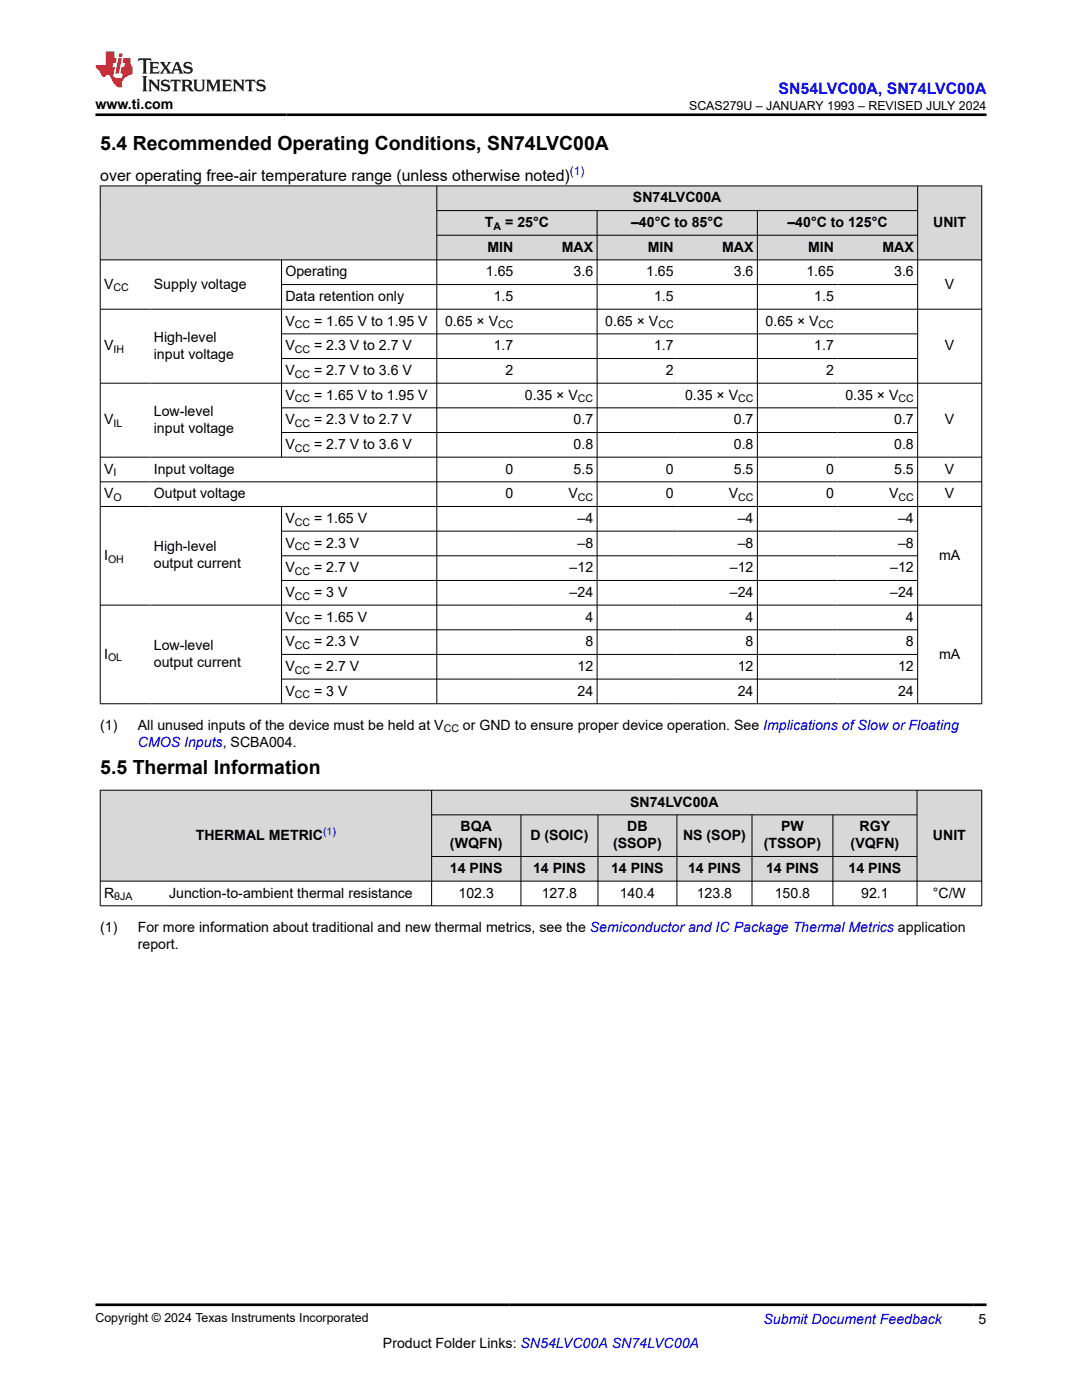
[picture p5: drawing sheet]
<svg xmlns="http://www.w3.org/2000/svg" width="216mm" height="279mm" viewBox="0 0 216 279" stroke-linecap="round" stroke-linejoin="round" font-family="sans-serif">
<defs><g id="words">
<g font-size="3.9">
<text x="20" y="29.9">5.4 Recommended Operating Conditions, SN74LVC00A</text>
<text x="20" y="154.4">5.5 Thermal Information</text>
</g>
<text font-size="3.2" fill="#00f" x="155.3" y="18.7">SN54LVC00A, SN74LVC00A</text>
<text font-size="3.2" x="20" y="36.1">over operating free-air temperature range (unless otherwise noted)</text>
<g font-size="2.8">
<text x="19.1" y="21.8">www.ti.com</text>
<text x="126.3" y="40.4">SN74LVC00A</text>
<text x="96.8" y="45.3">T</text>
<text x="100.8" y="45.3">= 25°C</text>
<text x="125.9" y="45.3">–40°C to 85°C</text>
<text x="157.1" y="45.3">–40°C to 125°C</text>
<text x="186.2" y="45.3">UNIT</text>
<text x="97.3" y="50.2">MIN</text>
<text x="112.1" y="50.2">MAX</text>
<text x="129.3" y="50.2">MIN</text>
<text x="144.1" y="50.2">MAX</text>
<text x="161.2" y="50.2">MIN</text>
<text x="176.1" y="50.2">MAX</text>
<text x="20.8" y="57.6">V</text>
<text x="30.7" y="57.6">Supply voltage</text>
<text x="56.9" y="55.1">Operating</text>
<text x="97" y="55.1">1.65</text>
<text x="114.5" y="55.1">3.6</text>
<text x="128.9" y="55.1">1.65</text>
<text x="146.4" y="55.1">3.6</text>
<text x="160.9" y="55.1">1.65</text>
<text x="178.4" y="55.1">3.6</text>
<text x="188.6" y="57.6">V</text>
<text x="56.9" y="60.1">Data retention only</text>
<text x="56.9" y="65">V</text>
<text x="62.7" y="65">= 1.65 V to 1.95 V</text>
<text x="88.8" y="65">0.65 × V</text>
<text x="98.5" y="60.1">1.5</text>
<text x="120.8" y="65">0.65 × V</text>
<text x="130.5" y="60.1">1.5</text>
<text x="152.8" y="65">0.65 × V</text>
<text x="162.5" y="60.1">1.5</text>
<text x="20.8" y="69.9">V</text>
<text x="30.7" y="68.2">High-level</text>
<text x="30.7" y="71.6">input voltage</text>
<text x="56.9" y="69.9">V</text>
<text x="62.7" y="69.9">= 2.3 V to 2.7 V</text>
<text x="98.5" y="69.9">1.7</text>
<text x="130.5" y="69.9">1.7</text>
<text x="162.5" y="69.9">1.7</text>
<text x="188.6" y="69.9">V</text>
<text x="56.9" y="74.8">V</text>
<text x="62.7" y="74.8">= 2.7 V to 3.6 V</text>
<text x="100.9" y="74.8">2</text>
<text x="132.9" y="74.8">2</text>
<text x="164.8" y="74.8">2</text>
<text x="30.7" y="83">Low-level</text>
<text x="56.9" y="79.7">V</text>
<text x="62.7" y="79.7">= 1.65 V to 1.95 V</text>
<text x="104.7" y="79.7">0.35 × V</text>
<text x="136.7" y="79.7">0.35 × V</text>
<text x="168.7" y="79.7">0.35 × V</text>
<text x="20.8" y="84.7">V</text>
<text x="30.7" y="86.4">input voltage</text>
<text x="56.9" y="84.7">V</text>
<text x="56.9" y="89.6">V</text>
<text x="62.7" y="84.7">= 2.3 V to 2.7 V</text>
<text x="62.7" y="89.6">= 2.7 V to 3.6 V</text>
<text x="114.5" y="84.7">0.7</text>
<text x="114.5" y="89.6">0.8</text>
<text x="146.4" y="84.7">0.7</text>
<text x="146.4" y="89.6">0.8</text>
<text x="178.4" y="84.7">0.7</text>
<text x="178.4" y="89.6">0.8</text>
<text x="188.6" y="84.7">V</text>
<text x="20.8" y="94.5">V</text>
<text x="30.7" y="94.5">Input voltage</text>
<text x="100.9" y="94.5">0</text>
<text x="114.5" y="94.5">5.5</text>
<text x="132.9" y="94.5">0</text>
<text x="146.4" y="94.5">5.5</text>
<text x="164.8" y="94.5">0</text>
<text x="178.4" y="94.5">5.5</text>
<text x="188.6" y="94.5">V</text>
<text x="20.8" y="99.4">V</text>
<text x="30.7" y="99.4">Output voltage</text>
<text x="100.9" y="99.4">0</text>
<text x="113.4" y="99.4">V</text>
<text x="132.9" y="99.4">0</text>
<text x="145.4" y="99.4">V</text>
<text x="164.8" y="99.4">0</text>
<text x="177.4" y="99.4">V</text>
<text x="188.6" y="99.4">V</text>
<text x="56.9" y="104.4">V</text>
<text x="62.7" y="104.4">= 1.65 V</text>
<text x="115.2" y="104.4">–4</text>
<text x="147.2" y="104.4">–4</text>
<text x="179.2" y="104.4">–4</text>
<text x="20.8" y="111.7">I</text>
<text x="30.7" y="110">High-level</text>
<text x="30.7" y="113.4">output current</text>
<text x="56.9" y="109.3">V</text>
<text x="62.7" y="109.3">= 2.3 V</text>
<text x="115.2" y="109.3">–8</text>
<text x="147.2" y="109.3">–8</text>
<text x="179.2" y="109.3">–8</text>
<text x="187.4" y="111.7">mA</text>
<text x="56.9" y="114.2">V</text>
<text x="56.9" y="119.1">V</text>
<text x="62.7" y="114.2">= 2.7 V</text>
<text x="62.7" y="119.1">= 3 V</text>
<text x="113.7" y="114.2">–12</text>
<text x="113.7" y="119.1">–24</text>
<text x="145.7" y="114.2">–12</text>
<text x="145.7" y="119.1">–24</text>
<text x="177.6" y="114.2">–12</text>
<text x="177.6" y="119.1">–24</text>
<text x="56.9" y="124">V</text>
<text x="62.7" y="124">= 1.65 V</text>
<text x="116.8" y="124">4</text>
<text x="148.8" y="124">4</text>
<text x="180.8" y="124">4</text>
<text x="20.8" y="131.4">I</text>
<text x="30.7" y="129.7">Low-level</text>
<text x="56.9" y="129">V</text>
<text x="62.7" y="129">= 2.3 V</text>
<text x="116.8" y="129">8</text>
<text x="148.8" y="129">8</text>
<text x="180.8" y="129">8</text>
<text x="187.4" y="131.4">mA</text>
<text x="30.7" y="133.1">output current</text>
<text x="56.9" y="133.9">V</text>
<text x="62.7" y="133.9">= 2.7 V</text>
<text x="115.2" y="133.9">12</text>
<text x="147.2" y="133.9">12</text>
<text x="179.2" y="133.9">12</text>
<text x="56.9" y="138.8">V</text>
<text x="62.7" y="138.8">= 3 V</text>
<text x="115.2" y="138.8">24</text>
<text x="147.2" y="138.8">24</text>
<text x="179.2" y="138.8">24</text>
<text x="20" y="145.6">(1)</text>
<text x="27.5" y="145.6">All unused inputs of the device must be held at V</text>
<text x="92.4" y="145.6">or GND to ensure proper device operation. See Implications of Slow or Floating</text>
<text x="125.7" y="161">SN74LVC00A</text>
<text x="39.1" y="167.6">THERMAL METRIC</text>
<text x="91.9" y="165.9">BQA</text>
<text x="105.8" y="167.6">D (SOIC)</text>
<text x="125.2" y="165.9">DB</text>
<text x="136.3" y="167.6">NS (SOP)</text>
<text x="155.9" y="165.9">PW</text>
<text x="171.5" y="165.9">RGY</text>
<text x="186.2" y="167.6">UNIT</text>
<text x="89.8" y="169.3">(WQFN)</text>
<text x="122.3" y="169.3">(SSOP)</text>
<text x="152.4" y="169.3">(TSSOP)</text>
<text x="169.7" y="169.3">(VQFN)</text>
<text x="20.8" y="179.1">R</text>
<text x="33.7" y="179.1">Junction-to-ambient thermal resistance</text>
<text x="89.8" y="174.2">14 PINS</text>
<text x="91.5" y="179.1">102.3</text>
<text x="106.4" y="174.2">14 PINS</text>
<text x="108.1" y="179.1">127.8</text>
<text x="121.9" y="174.2">14 PINS</text>
<text x="123.7" y="179.1">140.4</text>
<text x="137.3" y="174.2">14 PINS</text>
<text x="139" y="179.1">123.8</text>
<text x="152.9" y="174.2">14 PINS</text>
<text x="154.6" y="179.1">150.8</text>
<text x="169.3" y="174.2">14 PINS</text>
<text x="171.8" y="179.1">92.1</text>
<text x="186.1" y="179.1">°C/W</text>
<text x="20" y="185.9">(1)</text>
<text x="27.5" y="185.9">For more information about traditional and new thermal metrics, see the Semiconductor and IC Package Thermal Metrics application</text>
<text x="27.5" y="189.3">report.</text>
<text x="76.4" y="269">Product Folder Links: SN54LVC00A SN74LVC00A</text>
<text x="195.3" y="264.2">5</text>
</g>
<g font-size="2.8" fill="#00f">
<text x="27.5" y="149">CMOS Inputs, SCBA004.</text>
<text x="152.4" y="264.2">Submit Document Feedback</text>
</g>
<g font-size="2.5">
<text x="137.5" y="21.9">SCAS279U – JANUARY 1993 – REVISED JULY 2024</text>
<text x="19.1" y="263.9">Copyright © 2024 Texas Instruments Incorporated</text>
</g>
<text font-size="2.4" fill="#00f" x="113.7" y="35">(1)</text>
<g font-size="2.1">
<text x="98.5" y="45.9">A</text>
<text x="22.6" y="58.2">CC</text>
<text x="58.8" y="65.5">CC</text>
<text x="99.4" y="65.5">CC</text>
<text x="131.4" y="65.5">CC</text>
<text x="163.4" y="65.5">CC</text>
<text x="22.6" y="70.5">IH</text>
<text x="58.8" y="70.5">CC</text>
<text x="58.8" y="75.4">CC</text>
<text x="58.8" y="80.3">CC</text>
<text x="115.3" y="80.3">CC</text>
<text x="147.3" y="80.3">CC</text>
<text x="179.3" y="80.3">CC</text>
<text x="22.6" y="85.2">IL</text>
<text x="58.8" y="85.2">CC</text>
<text x="22.6" y="95.1">I</text>
<text x="58.8" y="90.2">CC</text>
<text x="22.6" y="100">O</text>
<text x="115.3" y="100">CC</text>
<text x="147.3" y="100">CC</text>
<text x="179.3" y="100">CC</text>
<text x="58.8" y="104.9">CC</text>
<text x="21.6" y="112.3">OH</text>
<text x="58.8" y="109.8">CC</text>
<text x="58.8" y="114.8">CC</text>
<text x="58.8" y="119.7">CC</text>
<text x="58.8" y="124.6">CC</text>
<text x="21.6" y="132">OL</text>
<text x="58.8" y="129.5">CC</text>
<text x="58.8" y="134.4">CC</text>
<text x="58.8" y="139.4">CC</text>
<text x="88.5" y="146.2">CC</text>
<text x="22.8" y="179.7">θJA</text>
</g>
<text font-size="2.1" fill="#00f" x="64.5" y="166.6">(1)</text>
</g></defs>
<g fill="#d8d8d8">
<path d="M20 37.1h175.9v4.9h-175.9z" fill-rule="evenodd"/>
<path d="M20.1 37.2h67v14.6h-67z" fill-rule="evenodd"/>
<path d="M87.2 37.2h95.8v4.8h-95.8z" fill-rule="evenodd"/>
<path d="M183.2 37.2h12.6v14.6h-12.6z" fill-rule="evenodd"/>
<path d="M87.2 42.1h31.9v4.8h-31.9z" fill-rule="evenodd"/>
<path d="M119.2 42.1h31.9v4.8h-31.9z" fill-rule="evenodd"/>
<path d="M151.2 42.1h31.8v4.8h-31.8z" fill-rule="evenodd"/>
<path d="M87.2 47h16v4.8h-16z" fill-rule="evenodd"/>
<path d="M103.2 47h15.9v4.8h-15.9z" fill-rule="evenodd"/>
<path d="M119.2 47h15.9v4.8h-15.9z" fill-rule="evenodd"/>
<path d="M135.1 47h16v4.8h-16z" fill-rule="evenodd"/>
<path d="M151.2 47h15.9v4.8h-15.9z" fill-rule="evenodd"/>
<path d="M167.1 47h15.9v4.8h-15.9z" fill-rule="evenodd"/>
</g>
<g fill="none" stroke="#000" stroke-width=".2">
<path d="M19.9 37.1h176.1M20 37v103.5M87.2 37v103.5M183.1 37v103.5M195.9 37v103.5M19.9 51.9h176.1M56.2 51.9v39.4M56.2 56.8h127M87.2 42h96M87.2 46.9h96M119.1 42v98.5M151.1 42v98.5"/>
<path d="M19.9 61.7h176.1M19.9 76.5h176.1M56.2 66.6h127M56.2 71.6h127M19.9 91.2h176.1M19.9 96.2h176.1M56.2 81.4h127M56.2 86.3h127M19.9 101.1h176.1M56.2 101.1v39.4M56.2 106h127M56.2 110.9h127"/>
<path d="M56.2 115.8h127M19.9 120.8h176.1M56.2 125.7h127M56.2 130.6h127M56.2 135.5h127M19.9 140.4h176.1"/>
</g>
<g fill="#d8d8d8">
<path d="M20 157.7h175.9v4.9h-175.9z" fill-rule="evenodd"/>
<path d="M20.1 157.8h66v18h-66z" fill-rule="evenodd"/>
<path d="M86.2 157.8h96.7v4.8h-96.7z" fill-rule="evenodd"/>
<path d="M183 157.8h12.8v18h-12.8z" fill-rule="evenodd"/>
<path d="M86.2 162.7h17.7v8.2h-17.7z" fill-rule="evenodd"/>
<path d="M104 162.7h15.3v8.2h-15.3z" fill-rule="evenodd"/>
<path d="M119.4 162.7h15.6v8.2h-15.6z" fill-rule="evenodd"/>
<path d="M135.1 162.7h14.9v8.2h-14.9z" fill-rule="evenodd"/>
<path d="M150.1 162.7h16v8.2h-16z" fill-rule="evenodd"/>
<path d="M166.3 162.7h16.6v8.2h-16.6z" fill-rule="evenodd"/>
<path d="M86.2 171h17.7v4.8h-17.7z" fill-rule="evenodd"/>
<path d="M104 171h15.3v4.8h-15.3z" fill-rule="evenodd"/>
<path d="M119.4 171h15.6v4.8h-15.6z" fill-rule="evenodd"/>
<path d="M135.1 171h14.9v4.8h-14.9z" fill-rule="evenodd"/>
<path d="M150.1 171h16v4.8h-16z" fill-rule="evenodd"/>
<path d="M166.3 171h16.6v4.8h-16.6z" fill-rule="evenodd"/>
</g>
<g fill="none" stroke="#000" stroke-width=".2">
<path d="M19.9 157.7h176.1M20 157.6v23.2M86.1 157.6v23.2M183 157.6v23.2M195.9 157.6v23.2M19.9 175.9h176.1M86.1 162.6h96.9M86.1 170.9h96.9M103.9 162.6v18.2M119.3 162.6v18.2M135.1 162.6v18.2M150.1 162.6v18.2"/>
<path d="M166.2 162.6v18.2M19.9 180.8h176.1"/>
</g>
<path d="M27.7 11.6l-.2 .6 .5-.2h.6v.1v2.2l-.2 .4h1l-.2-.4v-2.2v-.1h.5l.5 .2-.1-.6zM29.8 12.4l.2 .3v1.6l-.2 .4h1.9l.1-.6a1.08 1.08 0 0 1-1.3 .2v-.7h.6l.4 .2v-.7l-.4 .2h-.6v-.5l.2-.2a1 1 0 0 1 1 .3l-.1-.5zM31.8 12.4l1 1.1-1 1.2h.9l-.2-.2 .4-.8 .5 .8-.2 .2h1.6l-.2-.2 .1-.5h1l.1 .5-.1 .2h.9l-.2-.4-.8-1.9h-.5l-1 2.1-.8-1.1 .9-1h-.8l.2 .2-.5 .6-.3-.6 .1-.2zM35.2 12.8l.4 1h-.8zM36.8 12.5a.65 .65 0 0 0-.2 .7 .65 .65 0 0 0 .6 .5l.7 .1 .1 .3a.79 .79 0 0 1-.7 .4 .79 .79 0 0 1-.7-.5l.1 .7 .2-.1a.93 .93 0 0 0 1.1 0 .93 .93 0 0 0 .4-.9 1.46 1.46 0 0 0-1.2-.6l-.1-.3a1.09 1.09 0 0 1 1.2 .2l-.2-.6-.1 .1-.6-.2zM28.4 15.2l.2 .4v2.2l-.2 .4h1l-.2-.4v-2.2l.2-.4zM29.6 15.9l.2 .4v1.5l-.2 .4h.8l-.3-.4v-1.3l1.7 1.8v-2l.2-.4h-.8l.2 .2 .1 1.1-1.2-1.3zM32.3 16a.65 .65 0 0 0-.2 .8 .65 .65 0 0 0 .7 .4l.6 .2 .1 .2a.79 .79 0 0 1-.7 .4 .79 .79 0 0 1-.7-.5l.1 .7 .2-.1a.93 .93 0 0 0 1.1 .1 .93 .93 0 0 0 .4-1 1.46 1.46 0 0 0-1.2-.5l-.1-.4a1.09 1.09 0 0 1 1.2 .2l-.2-.6-.1 .1-.6-.1zM34.1 15.9l-.1 .6a.63 .63 0 0 1 .7-.3l.1 1.6-.3 .4h1l-.2-.4v-1.6a.66 .66 0 0 1 .8 .3l-.1-.6zM36.2 15.9l.2 .4v1.5l-.2 .4h.9l-.2-.2v-.7h.5l.1 .2a.79 .79 0 0 0 1.2 .6l-1-.9a.61 .61 0 0 0 .6-.6 .61 .61 0 0 0-.5-.7zM36.9 16.2h.2a.47 .47 0 0 1 .5 .1 .47 .47 0 0 1 .1 .5l-.2 .1-.6 .1zM38.5 15.9l.2 .2a2.27 2.27 0 0 0 .4 2 1.04 1.04 0 0 0 1.7-.7v-1.3l.2-.2h-.8l.2 .4v1.1a.6 .6 0 0 1-.6 .6 .6 .6 0 0 1-.6-.6v-1.1l.3-.4zM41.1 15.9l.2 .4v1.5l-.2 .4h.7l-.2-.4v-1.4l.9 1.9 .8-1.9v1.4l-.2 .4h1l-.3-.4v-1.5l.3-.4h-.8l-.7 1.5-.7-1.5zM44.3 15.9l.2 .4v1.5l-.2 .4h1.9l.1-.6a1.09 1.09 0 0 1-1.3 .2v-.7h.6l.4 .2v-.6l-.4 .2h-.6v-.6l.2-.1a1.01 1.01 0 0 1 1 .3l-.1-.6zM46.4 15.9l.3 .4v1.5l-.3 .4h.8l-.2-.4v-1.3l1.6 1.8v-2l.2-.4h-.7l.2 .2v1.1l-1.2-1.3zM49 15.9l-.1 .6a.63 .63 0 0 1 .8-.3v1.6l-.3 .4h1l-.2-.4v-1.6a.66 .66 0 0 1 .8 .3l-.1-.6zM51.4 16a.65 .65 0 0 0-.2 .8 .65 .65 0 0 0 .6 .4l.6 .2 .2 .2a.79 .79 0 0 1-.8 .4 .79 .79 0 0 1-.6-.5l.1 .7 .2-.1a.93 .93 0 0 0 1 .1 .93 .93 0 0 0 .5-1 1.46 1.46 0 0 0-1.3-.5l-.1-.4a1.09 1.09 0 0 1 1.3 .2l-.2-.6-.2 .1-.5-.1z" fill="#231f20"/>
<path d="M21.1 10.3v2.7h-2v.4l.9 1a.95 .95 0 0 0 .9 .9 .59 .59 0 0 1 .6-.4 .59 .59 0 0 1 .5 .3l.4 .8a1.59 1.59 0 0 0 2.1 1.4 1.61 1.61 0 0 1 1-2.3l1-.3-.1-1.5a1.59 1.59 0 0 1-.4-1.7h-1.4l-.2 .9h.5l-.1 .9h-.5l-.2 .9v.3l.4 .1-.2 .9h-.6a.73 .73 0 0 1-1.1-.7l.3-1.5h-.5l.2-.9h.5l.2-.9h-.5v-1.3zM23.6 11.6l-.6 3.1h.7l.6-3.1zM23.8 10.7l-.1 .6h.7l.1-.6z" fill="#ed1c24"/>
<path d="M19.1 22.9h177.8M19.1 260.4h177.8" fill="none" stroke="#000" stroke-width=".53"/>
<use href="#words"/>
</svg>
